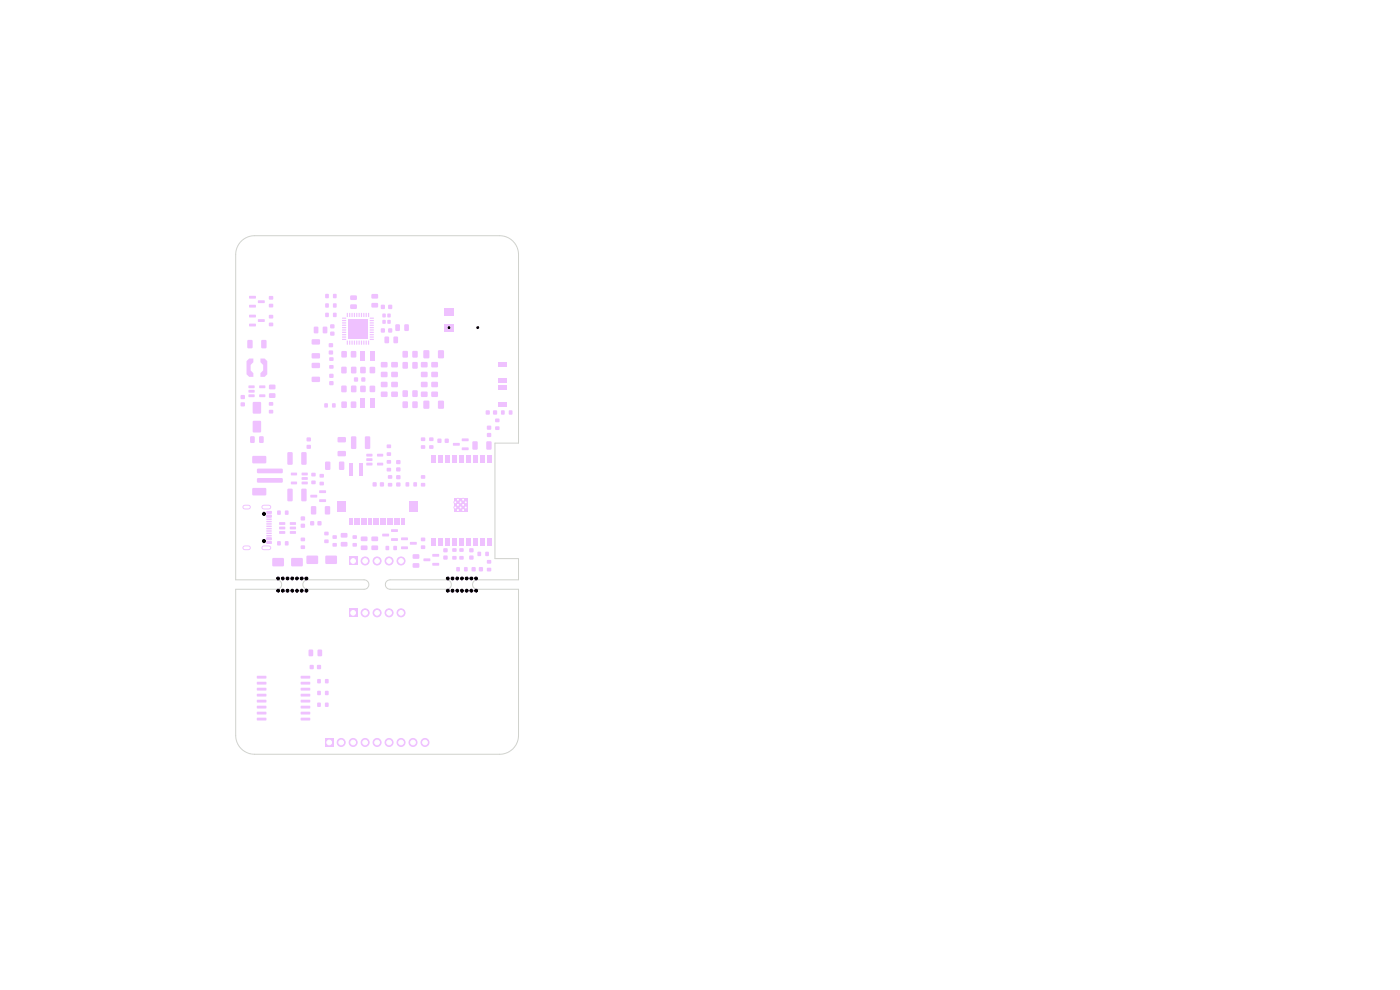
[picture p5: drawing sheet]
<svg xmlns="http://www.w3.org/2000/svg" width="297mm" height="210mm" viewBox="0 0 297 210" stroke-linecap="round" stroke-linejoin="round" font-family="sans-serif">
<g fill="#efc1ff">
<path d="M105.1 90.5h.8v.7h-.8z"/>
<path d="M105.1 88.8h.8v.7h-.8z"/>
<path d="M87.6 119.5h1.2l.2 .2v.6l-.3 .2-1-.1-.2-.2z"/>
<path d="M87.6 117.6h1.2l.2 .2v.6l-.3 .2-1-.1-.2-.2z"/>
<path d="M80.8 64.7h.8v.8h-.8z"/>
<path d="M82.4 64.7h.8v.8h-.8z"/>
<path d="M52.7 81.8h1.2l.1 .5h-1.2z"/>
<path d="M52.7 82.7h1.2l.1 .5-1.2 .1z"/>
<path d="M52.7 83.7h1.2l.1 .5h-1.2z"/>
<path d="M55 83.7h1.2l.1 .5h-1.2z"/>
<path d="M55 81.8h1.2l.1 .5h-1.2z"/>
<path d="M69.8 74.4h.8v.8h-.8z"/>
<path d="M69.8 72.8h.8v.8h-.8z"/>
</g>
<g fill="#efc1ff" stroke="#efc1ff" stroke-width=".21">
<circle cx="95" cy="122.7" r=".3"/>
<circle cx="95" cy="125.3" r=".3"/>
<circle cx="96" cy="122.7" r=".3"/>
<circle cx="96" cy="125.3" r=".3"/>
<circle cx="97" cy="122.7" r=".3"/>
<circle cx="97" cy="125.3" r=".3"/>
<circle cx="98" cy="122.7" r=".3"/>
<circle cx="98" cy="125.3" r=".3"/>
<circle cx="99" cy="122.7" r=".3"/>
<circle cx="99" cy="125.3" r=".3"/>
<circle cx="100" cy="122.7" r=".3"/>
<circle cx="100" cy="125.3" r=".3"/>
<circle cx="101" cy="122.7" r=".3"/>
<circle cx="101" cy="125.3" r=".3"/>
</g>
<g fill="#efc1ff">
<path d="M103.3 91.9h.9v.8h-.9z"/>
<path d="M103.3 90.3h.9v.8h-.9z"/>
<path d="M65.1 117.9h2.3v1.7h-2.3z"/>
<path d="M69.1 117.9h2.3v1.7h-2.3z"/>
<path d="M74.1 118.2h1.7v1.7h-1.7z"/>
</g>
<g fill="#efc1ff" stroke="#efc1ff" stroke-width=".21">
<circle cx="77.5" cy="119" r=".85"/>
<circle cx="80" cy="119" r=".85"/>
<circle cx="82.5" cy="119" r=".85"/>
<circle cx="85.1" cy="119" r=".85"/>
</g>
<g fill="#efc1ff">
<path d="M75.1 80.1h.8v.8h-.8z"/>
<path d="M76.7 80.1h.8v.8h-.8z"/>
<path d="M69.9 77.5h.8v.7h-.8z"/>
<path d="M69.9 75.8h.8v.7h-.8z"/>
<path d="M57.1 83.5l1.2-.1 .1 .3v.6l-.2 .1h-1l-.1-.2z"/>
<path d="M57.1 81.6h1.2l.1 .2v.6l-.2 .2h-1l-.1-.2z"/>
<path d="M63.8 111.1h.9v.8h-.9z"/>
<path d="M63.8 109.6h.9v.8h-.9z"/>
<path d="M65.7 141.1h.8v.8h-.8z"/>
<path d="M67.3 141.1h.8v.8h-.8z"/>
<path d="M94.4 93.1h.8v.8h-.8z"/>
<path d="M92.8 93.1h.8v.8h-.8z"/>
<path d="M85.8 68.8h.7l.2 .1v1.1l-.1 .2h-.6l-.2-.1z"/>
<path d="M83.9 68.8h.7l.2 .1v1.1l-.1 .2h-.6l-.2-.1z"/>
<path d="M76.4 74.6h1v1.9h-1z"/>
<path d="M78.6 74.6h1v1.9h-1z"/>
<path d="M76.6 115.8l1.2-.1 .2 .3v.5l-.3 .2h-1l-.2-.2z"/>
<path d="M76.6 113.9l1.2-.1 .2 .3v.5l-.3 .2h-1l-.2-.2z"/>
<path d="M85.4 82.8h1.1v1.4h-1.1z"/>
<path d="M87.5 82.8h1.1v1.4h-1.1z"/>
<path d="M89.3 76.8h1.4v1.1h-1.4z"/>
<path d="M89.3 78.9h1.4v1.1h-1.4z"/>
<path d="M103.3 120.5h.9v.7h-.9z"/>
<path d="M103.3 118.8h.9v.7h-.9z"/>
<path d="M85.4 76.8h1.1v1.4h-1.1z"/>
<path d="M87.5 76.8h1.1v1.4h-1.1z"/>
<path d="M89.3 115.7h.9v.7h-.9z"/>
<path d="M89.3 114.1h.9v.7h-.9z"/>
<path d="M54.6 101.5l5.1-.1 .3 .2v.6l-.3 .2h-5l-.2-.2z"/>
<path d="M54.6 99.5l5.1-.1 .3 .2v.6l-.3 .2h-5l-.2-.2z"/>
<path d="M53.6 103.6l2.7-.1 .2 .3v1.1l-.2 .2h-2.6l-.2-.2z"/>
<path d="M53.6 96.8l2.7-.1 .2 .3v1.1l-.2 .2h-2.6l-.2-.2z"/>
<path d="M83 76.8h1.4v1.1h-1.4z"/>
<path d="M83 78.9h1.4v1.1h-1.4z"/>
<path d="M94.1 116.3h.8v.8h-.8z"/>
<path d="M94.1 117.9h.8v.8h-.8z"/>
<path d="M57.1 68.5h.8v.7h-.8z"/>
<path d="M57.1 66.8h.8v.7h-.8z"/>
<path d="M67.3 144.1h.7v.8h-.7z"/>
<path d="M69 144.1h.7v.8h-.7z"/>
<path d="M64 102.2h1.2l.1 .5h-1.2z"/>
<path d="M64 101.2h1.2l.1 .5-1.2 .1z"/>
<path d="M64 100.3h1.2l.1 .5h-1.2z"/>
<path d="M61.7 100.3h1.2l.1 .5h-1.2z"/>
<path d="M61.7 102.2h1.2l.1 .5h-1.2z"/>
<path d="M89.9 85h1.1v1.7h-1.1z"/>
<path d="M93 85h1.1v1.7h-1.1z"/>
<path d="M64 103.7h.8l.2 .1v2.3l-.1 .2-.7 .1-.3-.2z"/>
<path d="M61 103.7h.9l.2 .1v2.3l-.2 .2-.7 .1-.2-.2z"/>
<path d="M86.1 102.3h.7v.9h-.7z"/>
<path d="M87.7 102.3h.7v.9h-.7z"/>
<path d="M71.7 95.7h1.5l.2 .2v.7l-.3 .2h-1.3l-.2-.2z"/>
<path d="M71.7 92.8l1.5-.1 .2 .3v.7l-.3 .2-1.3-.1-.2-.2z"/>
<path d="M70.6 115.2h.8v.7h-.8z"/>
<path d="M70.6 113.6h.8v.7h-.8z"/>
<path d="M80.8 69.7h.8v.8h-.8z"/>
<path d="M82.4 69.7h.8v.8h-.8z"/>
<path d="M76.5 77.9h1v1.2h-1z"/>
<path d="M78.5 77.9h1v1.2h-1z"/>
<path d="M65.8 110.6h.8v.8h-.8z"/>
<path d="M67.4 110.6h.8v.8h-.8z"/>
<path d="M105.6 85.3h1.8v.9h-1.8z"/>
<path d="M105.6 81.9h1.8v.9h-1.8z"/>
<path d="M83 114.2h1.3l.1 .5h-1.4z"/>
<path d="M83 112.3h1.3l.1 .5h-1.4z"/>
<path d="M81.1 113.2h1.4v.5l-1.3 .1z"/>
<path d="M70.7 66.4h.7v.8h-.7z"/>
<path d="M69 66.4h.7v.8h-.7z"/>
<path d="M96.8 120.3h.7v.9h-.7z"/>
<path d="M98.5 120.3h.7v.9h-.7z"/>
<path d="M65.5 137.8h.7l.2 .1 .1 1.1-.2 .2h-.6l-.2-.1z"/>
<path d="M67.4 137.8h.7l.2 .1v1.1l-.1 .2h-.6l-.2-.1z"/>
<path d="M55.2 76.1h.9l.6 .5v2.8l-.6 .5h-.9v-.7l.6-.6v-1.2l-.6-.6z"/>
<path d="M52.3 76.6l.6-.5h.9v.7l-.6 .6v1.2l.6 .6v.7h-.9l-.6-.5z"/>
<path d="M91.5 81h1.4v1.1h-1.4z"/>
<path d="M91.5 83.1h1.4v1.1h-1.4z"/>
<path d="M85.1 114h1.4v.5l-1.3 .1z"/>
<path d="M85.1 115.9h1.4v.5l-1.3 .1z"/>
<path d="M87 115h1.3l.1 .5h-1.4z"/>
<path d="M69 156.7h1.7v1.7h-1.7z"/>
</g>
<g fill="#efc1ff" stroke="#efc1ff" stroke-width=".21">
<circle cx="72.4" cy="157.5" r=".85"/>
<circle cx="74.9" cy="157.5" r=".85"/>
<circle cx="77.5" cy="157.5" r=".85"/>
<circle cx="80" cy="157.5" r=".85"/>
<circle cx="82.5" cy="157.5" r=".85"/>
<circle cx="85.1" cy="157.5" r=".85"/>
<circle cx="87.6" cy="157.5" r=".85"/>
<circle cx="90.2" cy="157.5" r=".85"/>
</g>
<g fill="#efc1ff">
<path d="M82.3 102.5h.9v.7h-.9z"/>
<path d="M82.3 100.8h.9v.7h-.9z"/>
<path d="M106.3 87.1h.7v.8h-.7z"/>
<path d="M108 87.1h.7v.8h-.7z"/>
<path d="M100.1 120.3h.8v.9h-.8z"/>
<path d="M101.6 120.3h.8v.9h-.8z"/>
<path d="M104.6 87.1h.8v.8h-.8z"/>
<path d="M103.1 87.1h.8v.8h-.8z"/>
<path d="M57.1 64.5h.8v.7h-.8z"/>
<path d="M57.1 62.8h.8v.7h-.8z"/>
</g>
<g fill="#efc1ff" stroke="#efc1ff" stroke-width=".21">
<circle cx="56" cy="109" r=".32"/>
<circle cx="56" cy="114.8" r=".32"/>
</g>
<g fill="#efc1ff">
<path d="M56.6 108.4h1v.5l-1 .1z"/>
<path d="M56.5 109.2h1.1v.5l-1 .1z"/>
<path d="M56.5 110.5h1.1v.2l-1 .1z"/>
<path d="M56.5 111.5h1.1v.2l-1 .1z"/>
<path d="M56.5 112h1.1v.2l-1 .1z"/>
<path d="M56.5 113h1.1v.2l-1 .1z"/>
<path d="M56.5 114h1.1v.5l-1 .1z"/>
<path d="M56.6 114.8h1v.5l-1 .1z"/>
<path d="M56.5 113.5h1.1v.2l-1 .1z"/>
<path d="M56.5 112.5h1.1v.2l-1 .1z"/>
<path d="M56.5 111h1.1v.2l-1 .1z"/>
<path d="M56.5 110h1.1v.2l-1 .1z"/>
</g>
<path d="M51.9 107.6h.8M51.9 116.2h.8M55.9 107.6h1.2M55.9 116.2h1.2" fill="none" stroke="#efc1ff" stroke-width="1"/>
<g fill="#efc1ff">
<path d="M89.3 94.5h.9v.7h-.9z"/>
<path d="M89.3 92.8h.9v.7h-.9z"/>
<path d="M72.4 81.8h1.1v1.4h-1.1z"/>
<path d="M74.5 81.8h1.1v1.4h-1.1z"/>
<path d="M79.1 102.3h.8v.9h-.8z"/>
<path d="M80.6 102.3h.8v.9h-.8z"/>
<path d="M83.5 71.4h.7l.2 .1v1.1l-.1 .2h-.6l-.2-.1z"/>
<path d="M81.6 71.4h.7l.2 .1v1.1l-.1 .2h-.6l-.2-.1z"/>
<path d="M101.3 117.1h.7v.8h-.7z"/>
<path d="M103 117.1h.7v.8h-.7z"/>
<path d="M70.7 62.4h.7v.8h-.7z"/>
<path d="M69 62.4h.7v.8h-.7z"/>
<path d="M78.8 62.4h1.3l.1 .2v.6l-.2 .2-1.1-.1-.1-.2z"/>
<path d="M78.8 64.3h1.3l.1 .2v.6l-.2 .2-1.1-.1-.1-.2z"/>
<path d="M72.6 67.4h.8v.2h-.8z"/>
<path d="M72.6 67.9h.8v.2h-.8z"/>
<path d="M72.6 68.4h.8v.2h-.8z"/>
<path d="M72.6 68.9h.8v.2h-.8z"/>
<path d="M72.6 69.4h.8v.2h-.8z"/>
<path d="M72.6 69.9h.8v.2h-.8z"/>
<path d="M72.6 70.4h.8v.2h-.8z"/>
<path d="M72.6 70.9h.8v.2h-.8z"/>
<path d="M72.6 71.4h.8v.2h-.8z"/>
<path d="M72.6 71.9h.8v.2h-.8z"/>
<path d="M73.6 72.3h.2v.8h-.2z"/>
<path d="M74.1 72.3h.2v.8h-.2z"/>
<path d="M74.6 72.3h.2v.8h-.2z"/>
<path d="M75.1 72.3h.2v.8h-.2z"/>
<path d="M75.6 72.3h.2v.8h-.2z"/>
<path d="M76.1 72.3h.2v.8h-.2z"/>
<path d="M76.6 72.3h.2v.8h-.2z"/>
<path d="M77.1 72.3h.2v.8h-.2z"/>
<path d="M77.6 72.3h.2v.8h-.2z"/>
<path d="M78.1 72.3h.2v.8h-.2z"/>
<path d="M78.5 71.9h.8v.2h-.8z"/>
<path d="M78.5 71.4h.8v.2h-.8z"/>
<path d="M78.5 70.9h.8v.2h-.8z"/>
<path d="M78.5 70.4h.8v.2h-.8z"/>
<path d="M78.5 69.9h.8v.2h-.8z"/>
<path d="M78.5 69.4h.8v.2h-.8z"/>
<path d="M78.5 68.9h.8v.2h-.8z"/>
<path d="M78.5 68.4h.8v.2h-.8z"/>
<path d="M78.5 67.9h.8v.2h-.8z"/>
<path d="M78.5 67.4h.8v.2h-.8z"/>
<path d="M78.1 66.4h.2v.8h-.2z"/>
<path d="M77.6 66.4h.2v.8h-.2z"/>
<path d="M77.1 66.4h.2v.8h-.2z"/>
<path d="M76.6 66.4h.2v.8h-.2z"/>
<path d="M76.1 66.4h.2v.8h-.2z"/>
<path d="M75.6 66.4h.2v.8h-.2z"/>
<path d="M75.1 66.4h.2v.8h-.2z"/>
<path d="M74.6 66.4h.2v.8h-.2z"/>
<path d="M74.1 66.4h.2v.8h-.2z"/>
<path d="M73.6 66.4h.2v.8h-.2z"/>
<path d="M73.9 67.7h4.1v4.1h-4.1z"/>
<path d="M74.8 115.2h.9v.7h-.9z"/>
<path d="M74.8 113.6h.9v.7h-.9z"/>
<path d="M58.8 108.3h.7v.9h-.7z"/>
<path d="M60.5 108.3h.7v.9h-.7z"/>
<path d="M52.9 66.8h1.3l.1 .5h-1.4z"/>
<path d="M52.9 68.7h1.3l.1 .5h-1.4z"/>
<path d="M54.7 67.7h1.4l.1 .5-1.4 .1z"/>
<path d="M85.6 110.1h.3v1.3h-.3z"/>
<path d="M85.1 110.1h.3v1.3h-.3z"/>
<path d="M84.6 110.1h.3v1.3h-.3z"/>
<path d="M84.1 110.1h.3v1.3h-.3z"/>
<path d="M83.6 110.1h.3v1.3h-.3z"/>
<path d="M83.1 110.1h.3v1.3h-.3z"/>
<path d="M82.6 110.1h.3v1.3h-.3z"/>
<path d="M82.1 110.1h.3v1.3h-.3z"/>
<path d="M81.6 110.1h.3v1.3h-.3z"/>
<path d="M81.1 110.1h.3v1.3h-.3z"/>
<path d="M80.6 110.1h.3v1.3h-.3z"/>
<path d="M80.1 110.1h.3v1.3h-.3z"/>
<path d="M79.6 110.1h.3v1.3h-.3z"/>
<path d="M79.1 110.1h.3v1.3h-.3z"/>
<path d="M78.6 110.1h.3v1.3h-.3z"/>
<path d="M78.1 110.1h.3v1.3h-.3z"/>
<path d="M77.6 110.1h.3v1.3h-.3z"/>
<path d="M77.1 110.1h.3v1.3h-.3z"/>
<path d="M76.6 110.1h.3v1.3h-.3z"/>
<path d="M76.1 110.1h.3v1.3h-.3z"/>
<path d="M75.6 110.1h.3v1.3h-.3z"/>
<path d="M75.1 110.1h.3v1.3h-.3z"/>
<path d="M74.6 110.1h.3v1.3h-.3z"/>
<path d="M74.1 110.1h.3v1.3h-.3z"/>
<path d="M86.7 106.4h1.8v2.2h-1.8z"/>
<path d="M71.5 106.4h1.7v2.2h-1.7z"/>
<path d="M89.3 81h1.4v1.1h-1.4z"/>
<path d="M89.3 83.1h1.4v1.1h-1.4z"/>
<path d="M57.8 118.4h2.4v1.7h-2.4z"/>
<path d="M61.8 118.4h2.4v1.7h-2.4z"/>
<path d="M54.5 143.4h1.9l.1 .5h-1.9z"/>
<path d="M54.5 144.7l1.9-.1 .1 .5-1.9 .1z"/>
<path d="M54.5 145.9h1.9l.1 .5-1.9 .1z"/>
<path d="M54.5 147.2h1.9l.1 .5h-1.9z"/>
<path d="M54.5 148.5l1.9-.1 .1 .5-1.9 .1z"/>
<path d="M54.5 149.7h1.9l.1 .5-1.9 .1z"/>
<path d="M54.5 151h1.9l.1 .5-1.9 .1z"/>
<path d="M54.5 152.3h1.9l.1 .4-1.9 .1z"/>
<path d="M63.8 152.3h1.9l.1 .4-1.9 .1z"/>
<path d="M63.8 151h1.9l.1 .5-1.9 .1z"/>
<path d="M63.8 149.7h1.9l.1 .5-1.9 .1z"/>
<path d="M63.8 148.5l1.9-.1 .1 .5-1.9 .1z"/>
<path d="M63.8 147.2h1.9l.1 .5h-1.9z"/>
<path d="M63.8 145.9h1.9l.1 .5-1.9 .1z"/>
<path d="M63.8 144.7l1.9-.1 .1 .5-1.9 .1z"/>
<path d="M63.8 143.4h1.9l.1 .5h-1.9z"/>
<path d="M76.2 98.2h.8v2.7h-.8z"/>
<path d="M74 98.2h.8v2.7h-.8z"/>
<path d="M69.9 80.9h.8v.8h-.8z"/>
<path d="M69.9 79.3h.8v.8h-.8z"/>
<path d="M77.5 92.6h.8l.2 .1v2.3l-.1 .2-.8 .1-.2-.2z"/>
<path d="M74.5 92.6h.8l.3 .1v2.3l-.2 .2-.7 .1-.2-.2z"/>
<path d="M59.2 110.8h1.2l.1 .5h-1.2z"/>
<path d="M59.2 111.7h1.2l.1 .5-1.2 .1z"/>
<path d="M59.2 112.7h1.2l.1 .5h-1.2z"/>
<path d="M61.5 112.7h1.2l.1 .5h-1.2z"/>
<path d="M61.5 111.7h1.2l.1 .5-1.2 .1z"/>
<path d="M61.5 110.8h1.2l.1 .5h-1.2z"/>
<path d="M91.1 94.5h.8v.7h-.8z"/>
<path d="M91.1 92.8h.8v.7h-.8z"/>
<path d="M76.5 81.9h1v1.2h-1z"/>
<path d="M78.5 81.9h1v1.2h-1z"/>
<path d="M58.8 114.8h.7v.9h-.7z"/>
<path d="M60.5 114.8h.7v.9h-.7z"/>
<path d="M74.3 62.7h1.3l.1 .2v.6l-.2 .2-1.1-.1-.1-.2z"/>
<path d="M74.3 64.6h1.3l.1 .2v.6l-.2 .2-1.1-.1-.1-.2z"/>
<path d="M66.1 102h.8v.7h-.8z"/>
<path d="M66.1 100.3h.8v.7h-.8z"/>
<path d="M98 94.9h1.3l.1 .5-1.4 .1z"/>
<path d="M98 93h1.3l.1 .5-1.4 .1z"/>
<path d="M96.1 94h1.4v.5h-1.3z"/>
<path d="M82.1 99.3h.8v.7h-.8z"/>
<path d="M82.1 97.6h.8v.7h-.8z"/>
<path d="M96 118h.8v.7h-.8z"/>
<path d="M96 116.3h.8v.7h-.8z"/>
<path d="M103.5 96.6h.8v1.5h-.8z"/>
<path d="M102 96.6h.8v1.5h-.8z"/>
<path d="M100.4 96.6h.9v1.5h-.9z"/>
<path d="M98.9 96.6h.9v1.5h-.9z"/>
<path d="M97.4 96.6h.9v1.5h-.9z"/>
<path d="M95.9 96.6h.9v1.5h-.9z"/>
<path d="M94.4 96.6h1v1.5h-1z"/>
<path d="M92.9 96.6h1v1.5h-1z"/>
<path d="M91.4 96.6h1v1.5h-1z"/>
<path d="M91.4 114.1h1v1.5h-1z"/>
<path d="M92.9 114.1h1v1.5h-1z"/>
<path d="M94.4 114.1h1v1.5h-1z"/>
<path d="M95.9 114.1h.9v1.5h-.9z"/>
<path d="M97.4 114.1h.9v1.5h-.9z"/>
<path d="M98.9 114.1h.9v1.5h-.9z"/>
<path d="M100.4 114.1h.9v1.5h-.9z"/>
<path d="M102 114.1h.8v1.5h-.8z"/>
<path d="M103.5 114.1h.8v1.5h-.8z"/>
</g>
<g fill="#efc1ff" stroke="#efc1ff" stroke-width=".21">
<circle cx="98.3" cy="106" r=".3"/>
<circle cx="97.1" cy="106" r=".3"/>
<circle cx="98.8" cy="106.5" r=".3"/>
<circle cx="97.7" cy="106.5" r=".3"/>
<circle cx="96.6" cy="106.5" r=".3"/>
<circle cx="98.3" cy="107.1" r=".3"/>
</g>
<path d="M96.2 105.7h2.9v2.9h-2.9z" fill="#efc1ff"/>
<g fill="#efc1ff" stroke="#efc1ff" stroke-width=".21">
<circle cx="97.1" cy="107.1" r=".3"/>
<circle cx="98.8" cy="107.7" r=".3"/>
<circle cx="97.7" cy="107.7" r=".3"/>
<circle cx="96.6" cy="107.7" r=".3"/>
<circle cx="98.2" cy="108.2" r=".3"/>
<circle cx="97.1" cy="108.2" r=".3"/>
</g>
<g fill="#efc1ff">
<path d="M78.8 115.8l1.3-.1 .1 .3v.5l-.2 .2h-1.1l-.1-.2z"/>
<path d="M78.8 113.9l1.3-.1 .1 .3v.5l-.2 .2h-1.1l-.1-.2z"/>
<path d="M74.1 129.2h1.7v1.7h-1.7z"/>
</g>
<g fill="#efc1ff" stroke="#efc1ff" stroke-width=".21">
<circle cx="77.5" cy="130" r=".85"/>
<circle cx="80" cy="130" r=".85"/>
<circle cx="82.5" cy="130" r=".85"/>
<circle cx="85.1" cy="130" r=".85"/>
</g>
<g fill="#efc1ff">
<path d="M67.3 146.6h.7v.8h-.7z"/>
<path d="M69 146.6h.7v.8h-.7z"/>
<path d="M61 96l.9-.1 .2 .2v2.3l-.2 .2h-.7l-.2-.2z"/>
<path d="M64 96l.8-.1 .2 .2v2.3l-.1 .2h-.7l-.3-.2z"/>
<path d="M105.6 80.3h1.8v.9h-1.8z"/>
<path d="M105.6 76.9h1.8v.9h-1.8z"/>
<path d="M85.4 74.5h1.1v1.3h-1.1z"/>
<path d="M87.5 74.5h1.1v1.3h-1.1z"/>
<path d="M70.7 64.4h.7v.8h-.7z"/>
<path d="M69 64.4h.7v.8h-.7z"/>
</g>
<g fill="#efc1ff" stroke="#efc1ff" stroke-width=".21">
<circle cx="59" cy="122.7" r=".3"/>
<circle cx="59" cy="125.3" r=".3"/>
<circle cx="60" cy="122.7" r=".3"/>
<circle cx="60" cy="125.3" r=".3"/>
<circle cx="61" cy="122.7" r=".3"/>
<circle cx="61" cy="125.3" r=".3"/>
<circle cx="62" cy="122.7" r=".3"/>
<circle cx="62" cy="125.3" r=".3"/>
<circle cx="63" cy="122.7" r=".3"/>
<circle cx="63" cy="125.3" r=".3"/>
<circle cx="64" cy="122.7" r=".3"/>
<circle cx="64" cy="125.3" r=".3"/>
<circle cx="65" cy="122.7" r=".3"/>
<circle cx="65" cy="125.3" r=".3"/>
</g>
<g fill="#efc1ff">
<path d="M68.8 114.5h.9v.7h-.9z"/>
<path d="M68.8 112.8h.9v.7h-.9z"/>
<path d="M67.8 102.2h.9v.7h-.9z"/>
<path d="M67.8 100.6h.9v.7h-.9z"/>
<path d="M97.5 118h.8v.7h-.8z"/>
<path d="M97.5 116.3h.8v.7h-.8z"/>
<path d="M80.8 81h1.4v1.1h-1.4z"/>
<path d="M80.8 83.1h1.4v1.1h-1.4z"/>
<path d="M76.4 84.5h1v1.9h-1z"/>
<path d="M78.6 84.5h1v1.9h-1z"/>
<path d="M70.1 70.4h.8v.8h-.8z"/>
<path d="M70.1 68.8h.8v.8h-.8z"/>
<path d="M65.1 94.4h.8v.8h-.8z"/>
<path d="M65.1 92.8h.8v.8h-.8z"/>
<path d="M66.2 75l1.5-.1 .2 .3v.7l-.3 .2-1.3-.1-.2-.2z"/>
<path d="M66.2 72h1.5l.2 .2v.7l-.3 .2h-1.3l-.2-.2z"/>
<path d="M66 107.4h.9l.2 .1v1.4l-.2 .2-.7 .1-.2-.2z"/>
<path d="M69 107.4h.8l.2 .1v1.4l-.1 .2-.7 .1-.3-.2z"/>
<path d="M66.2 80l1.5-.1 .2 .3v.7l-.3 .2-1.3-.1-.2-.2z"/>
<path d="M66.2 77h1.5l.2 .2v.7l-.3 .2h-1.3l-.2-.2z"/>
<path d="M53.7 89.3h1.6v2.4h-1.6z"/>
<path d="M53.7 85.3h1.6v2.4h-1.6z"/>
<path d="M91.5 76.8h1.4v1.1h-1.4z"/>
<path d="M91.5 78.9h1.4v1.1h-1.4z"/>
<path d="M89.9 74.3h1.1v1.7h-1.1z"/>
<path d="M93 74.3h1.1v1.7h-1.1z"/>
<path d="M80.8 76.8h1.4v1.1h-1.4z"/>
<path d="M80.8 78.9h1.4v1.1h-1.4z"/>
<path d="M57.1 87h.8v.7h-.8z"/>
<path d="M57.1 85.3h.8v.7h-.8z"/>
<path d="M72 98l.8-.1 .2 .2v1.4l-.1 .2h-.8l-.2-.2z"/>
<path d="M69 98l.8-.1 .3 .2v1.4l-.2 .2h-.7l-.2-.2z"/>
<path d="M67.7 105.9h1.4l.1 .5-1.4 .1z"/>
<path d="M67.7 104h1.4l.1 .5-1.4 .1z"/>
<path d="M65.9 105h1.3l.1 .5h-1.4z"/>
<path d="M72.5 85.2h1v1.3h-1z"/>
<path d="M74.5 85.2h1v1.3h-1z"/>
<path d="M81.2 66.6h.6v.7h-.6z"/>
<path d="M81.2 67.9h.6v.7h-.6z"/>
<path d="M82.2 67.9h.6v.7h-.6z"/>
<path d="M82.2 66.6h.6v.7h-.6z"/>
<path d="M94.3 68.8h1.9v1.5h-1.9z"/>
<path d="M94.3 65.4h1.9v1.5h-1.9z"/>
<path d="M68.5 69.3h.7l.2 .1v1.1l-.1 .2h-.6l-.2-.1z"/>
<path d="M66.6 69.3h.7l.2 .1v1.1l-.1 .2h-.6l-.2-.1z"/>
<path d="M63.8 115.7h.9v.7h-.9z"/>
<path d="M63.8 114.1h.9v.7h-.9z"/>
<path d="M72.5 74.5h1v1.3h-1z"/>
<path d="M74.5 74.5h1v1.3h-1z"/>
<path d="M52.9 62.8h1.3l.1 .5h-1.4z"/>
<path d="M52.9 64.7h1.3l.1 .5h-1.4z"/>
<path d="M54.7 63.7h1.4l.1 .5-1.4 .1z"/>
<path d="M70.5 85.6h.7v.8h-.7z"/>
<path d="M68.8 85.6h.7v.8h-.7z"/>
<path d="M85.4 85.2h1.1v1.3h-1.1z"/>
<path d="M87.5 85.2h1.1v1.3h-1.1z"/>
<path d="M81.8 115.8h.7v.9h-.7z"/>
<path d="M83.5 115.8h.7v.9h-.7z"/>
<path d="M67.3 149.1h.7v.8h-.7z"/>
<path d="M69 149.1h.7v.8h-.7z"/>
<path d="M53.1 92.6l.7-.1 .2 .2v1l-.1 .3h-.6l-.2-.2z"/>
<path d="M55 92.6l.7-.1 .2 .2v1l-.1 .3h-.6l-.2-.2z"/>
<path d="M52.5 72.2l.9-.1 .2 .2v1.4l-.2 .2h-.7l-.2-.2z"/>
<path d="M55.5 72.2l.8-.1 .2 .2v1.4l-.1 .2h-.7l-.3-.2z"/>
<path d="M51.1 85.4h.8v.8h-.8z"/>
<path d="M51.1 83.8h.8v.8h-.8z"/>
<path d="M99.6 116.3h.8v.8h-.8z"/>
<path d="M99.6 117.9h.8v.8h-.8z"/>
<path d="M84.1 102.4h.8v.8h-.8z"/>
<path d="M84.1 100.8h.8v.8h-.8z"/>
<path d="M77.7 96.3h1.2l.1 .5h-1.2z"/>
<path d="M77.7 97.2h1.2l.1 .5-1.2 .1z"/>
<path d="M77.7 98.2h1.2l.1 .5h-1.2z"/>
<path d="M80 98.2h1.2l.1 .5h-1.2z"/>
<path d="M80 96.3h1.2l.1 .5h-1.2z"/>
<path d="M72.3 115h1.3l.1 .2v.6l-.2 .2-1.1-.1-.1-.2z"/>
<path d="M72.3 113.1h1.3l.1 .2v.6l-.2 .2-1.1-.1-.1-.2z"/>
<path d="M72.4 77.8h1.1v1.4h-1.1z"/>
<path d="M74.5 77.8h1.1v1.4h-1.1z"/>
<path d="M89.3 102.5h.9v.7h-.9z"/>
<path d="M89.3 100.8h.9v.7h-.9z"/>
<path d="M84.1 99.2h.8v.8h-.8z"/>
<path d="M84.1 97.6h.8v.8h-.8z"/>
<path d="M100.3 93.7l.8-.1 .2 .2v1.4l-.1 .2h-.8l-.2-.2z"/>
<path d="M103.2 93.7l.8-.1 .3 .2v1.4l-.2 .2h-.7l-.2-.2z"/>
<path d="M83 81h1.4v1.1h-1.4z"/>
<path d="M83 83.1h1.4v1.1h-1.4z"/>
<path d="M91.7 119.4h1.4l.1 .5-1.4 .1z"/>
<path d="M91.7 117.5h1.4l.1 .5-1.4 .1z"/>
<path d="M89.9 118.5h1.3l.1 .5h-1.4z"/>
<path d="M82.1 96h.8v.7h-.8z"/>
<path d="M82.1 94.3h.8v.7h-.8z"/>
</g>
<path d="M51.2 51.2a4 4 0 0 1 2.8-1.2h52a4 4 0 0 1 4 4v40h-5v24.5h5v4.5h-8.8a1 1 0 0 0-1 1 1 1 0 0 0 1 1h8.8v31a4 4 0 0 1-4 4h-52a4 4 0 0 1-4-4v-31h8.7a1 1 0 0 0 1-1 1 1 0 0 0-.9-1h-8.8v-69a4 4 0 0 1 1.2-2.8zM64.5 123.3l.8-.3h12a1 1 0 0 1 1 1 1 1 0 0 1-1 1h-12a1 1 0 0 1-1-.6 1 1 0 0 1 .2-1.1zM82 123.3l.7-.3h12a1 1 0 0 1 1.1 1 1 1 0 0 1-1.1 1h-12a1 1 0 0 1-.9-.6 1 1 0 0 1 .2-1.1z" fill="none" stroke="#d0d2cd" stroke-width=".21"/>
<g fill="#000" stroke="#000" stroke-width=".21">
<circle cx="95.2" cy="69.5" r=".2"/>
<circle cx="101.3" cy="69.5" r=".2"/>
<circle cx="56" cy="114.8" r=".32"/>
<circle cx="56" cy="109" r=".32"/>
<circle cx="59" cy="125.3" r=".3"/>
<circle cx="59" cy="122.7" r=".3"/>
<circle cx="60" cy="125.3" r=".3"/>
<circle cx="60" cy="122.7" r=".3"/>
<circle cx="61" cy="125.3" r=".3"/>
<circle cx="61" cy="122.7" r=".3"/>
<circle cx="62" cy="125.3" r=".3"/>
<circle cx="62" cy="122.7" r=".3"/>
<circle cx="63" cy="125.3" r=".3"/>
<circle cx="63" cy="122.7" r=".3"/>
<circle cx="64" cy="125.3" r=".3"/>
<circle cx="64" cy="122.7" r=".3"/>
<circle cx="65" cy="125.3" r=".3"/>
<circle cx="65" cy="122.7" r=".3"/>
<circle cx="95" cy="125.3" r=".3"/>
<circle cx="95" cy="122.7" r=".3"/>
<circle cx="96" cy="125.3" r=".3"/>
<circle cx="96" cy="122.7" r=".3"/>
<circle cx="97" cy="125.3" r=".3"/>
<circle cx="97" cy="122.7" r=".3"/>
<circle cx="98" cy="125.3" r=".3"/>
<circle cx="98" cy="122.7" r=".3"/>
<circle cx="99" cy="125.3" r=".3"/>
<circle cx="99" cy="122.7" r=".3"/>
<circle cx="100" cy="125.3" r=".3"/>
<circle cx="100" cy="122.7" r=".3"/>
<circle cx="101" cy="125.3" r=".3"/>
<circle cx="101" cy="122.7" r=".3"/>
</g>
<g fill="#fff" stroke="#fff" stroke-width=".21">
<circle cx="74.9" cy="119" r=".5"/>
<circle cx="77.5" cy="119" r=".5"/>
<circle cx="80" cy="119" r=".5"/>
<circle cx="82.5" cy="119" r=".5"/>
<circle cx="85.1" cy="119" r=".5"/>
<circle cx="69.8" cy="157.5" r=".5"/>
<circle cx="72.4" cy="157.5" r=".5"/>
<circle cx="74.9" cy="157.5" r=".5"/>
<circle cx="77.5" cy="157.5" r=".5"/>
<circle cx="80" cy="157.5" r=".5"/>
<circle cx="82.5" cy="157.5" r=".5"/>
<circle cx="85.1" cy="157.5" r=".5"/>
<circle cx="87.6" cy="157.5" r=".5"/>
<circle cx="90.2" cy="157.5" r=".5"/>
<circle cx="98.2" cy="106" r=".1"/>
<circle cx="97.2" cy="106" r=".1"/>
<circle cx="98.8" cy="106.5" r=".1"/>
<circle cx="97.7" cy="106.5" r=".1"/>
<circle cx="96.6" cy="106.5" r=".1"/>
<circle cx="98.2" cy="107.1" r=".1"/>
<circle cx="97.2" cy="107.1" r=".1"/>
<circle cx="98.8" cy="107.6" r=".1"/>
<circle cx="97.7" cy="107.6" r=".1"/>
<circle cx="96.6" cy="107.7" r=".1"/>
<circle cx="98.2" cy="108.2" r=".1"/>
<circle cx="97.2" cy="108.2" r=".1"/>
<circle cx="74.9" cy="130" r=".5"/>
<circle cx="77.5" cy="130" r=".5"/>
<circle cx="80" cy="130" r=".5"/>
<circle cx="82.5" cy="130" r=".5"/>
<circle cx="85.1" cy="130" r=".5"/>
</g>
<path d="M51.9 107.6h.8M51.9 116.2h.8M55.9 107.6h1.2M55.9 116.2h1.2" fill="none" stroke="#fff" stroke-width=".6"/>
</svg>
